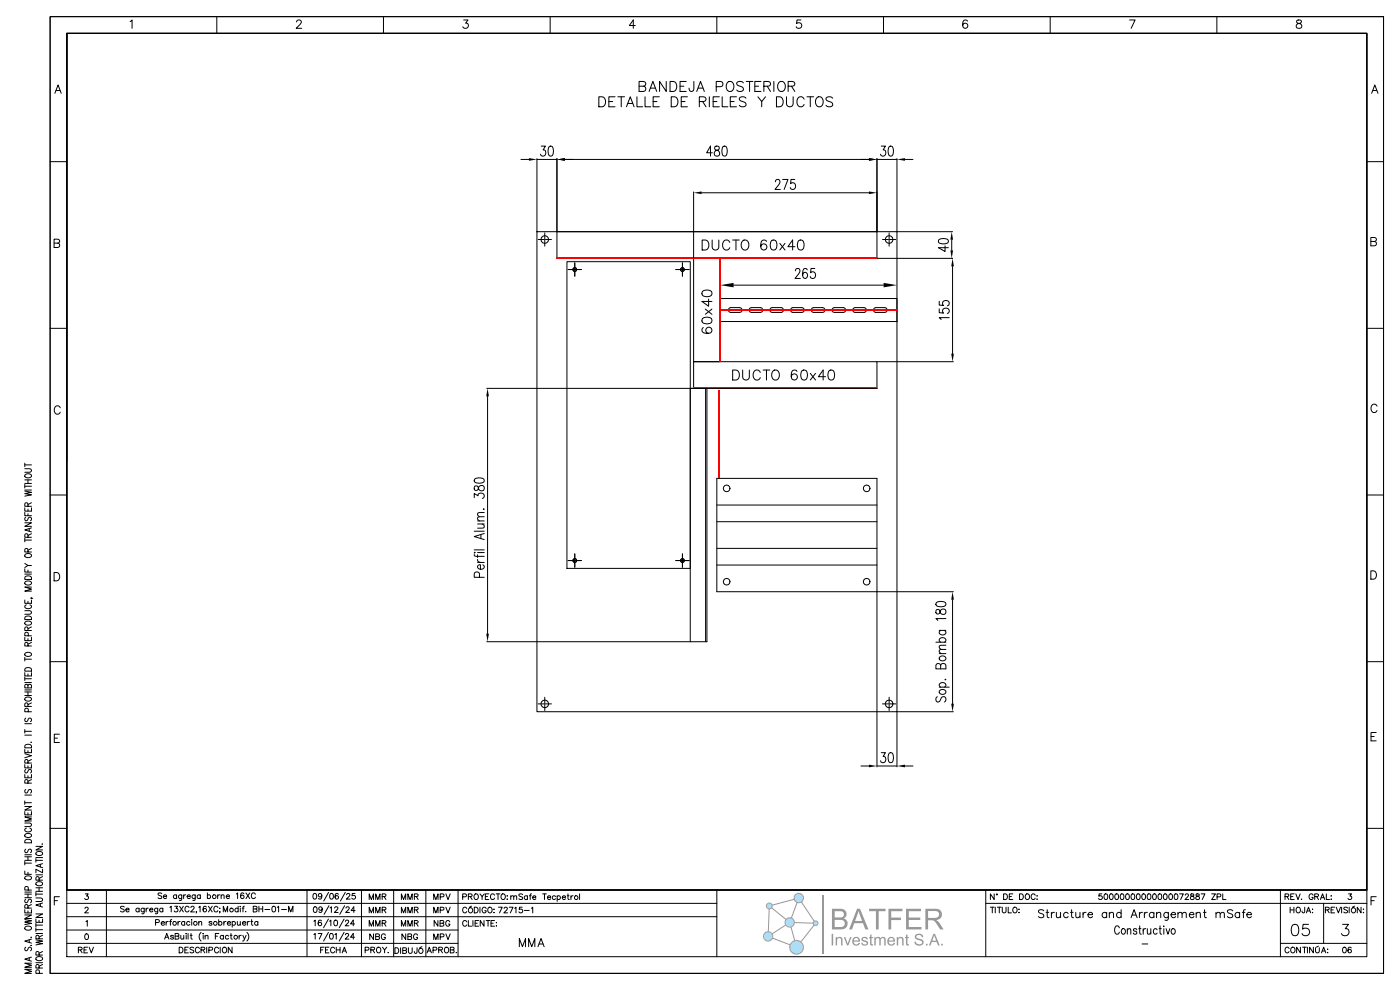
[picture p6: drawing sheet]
<svg xmlns="http://www.w3.org/2000/svg" width="420mm" height="297mm" viewBox="0 0 420 297" stroke-linecap="round" stroke-linejoin="round" font-family="sans-serif">
<!-- layer: 0 -->
<g fill="none" stroke="#000" stroke-width=".3">
<path d="M15 5h400v286.9h-400zM20 9.9h.1M20 10h390v256.9h-390zM20 10h390v276.9h-390zM20.1 9.9l-.1 128.5M20.1 9.9h389.9v257h-389.9zM39 6.5l.6-.5v2.5M65 5v5M88.9 6.6l.5-.6 .9 .2a.78 .78 0 0 1-.3 1.1l-1.2 1.2h1.7M115 5v5M139.1 6h1.3l-.7 .9a.83 .83 0 0 1 .6 1.4 .83 .83 0 0 1-1.5-.3M165 5v5"/>
<path d="M190.5 7.7h-1.7l1.1-1.7v2.5M215 5v5M240.2 6h-1.2l-.1 1.1a.88 .88 0 0 1 1.4-.1 .88 .88 0 0 1-.2 1.4 .88 .88 0 0 1-1.3-.4M265 5v5M290.2 6.3a.74 .74 0 0 0-1.1-.2 1.43 1.43 0 0 0 .5 2.4 .78 .78 0 0 0 .7-.8 .78 .78 0 0 0-.8-.8 .78 .78 0 0 0-.8 .8M315 5v5M338.8 6h1.7l-1.2 2.5M365 5v5M389 6.1a.51 .51 0 0 0 .3 .8 .9 .9 0 0 1 1 .4 .9 .9 0 0 1-.1 1.1l-.8 .1a.72 .72 0 0 1-.7-.8 .72 .72 0 0 1 .8-.6l.5-.2a.51 .51 0 0 0 .2-.8zM16.5 28l.9-2.5 1 2.5M16.8 27.2h1.2M411.4 28l.9-2.5 1 2.5"/>
<path d="M411.8 27.2h1.1M15 48.5h5M156.2 47.8h2.4M161 47.6v21.9M161 47.8h6M162.3 43.8h1.3l-.7 1.2a.88 .88 0 0 1 .7 1.3 .88 .88 0 0 1-1.5 0M164.7 44l.6-.2a1.76 1.76 0 0 1 .6 2.5l-.3 .4-.5 .1a1.76 1.76 0 0 1-.6-2.4zM167 47.6v21.9M169.4 47.8h91.2M208 57.6v19.9M210.4 57.8h50.2M213.7 45.8h-1.7l1.1-2v3"/>
<path d="M214.5 44a.67 .67 0 0 0 .2 1 .94 .94 0 0 1 1.1 .8 .94 .94 0 0 1-1 1 .98 .98 0 0 1-.5-1.2 .98 .98 0 0 1 1.1-.6 .61 .61 0 0 0 .3-.6 .61 .61 0 0 0-.4-.6zM216.9 44l.5-.2a1.76 1.76 0 0 1 .6 2.5l-.2 .4-.6 .1a1.76 1.76 0 0 1-.6-2.4zM232.6 54.5l.4-.7 .7 .2 .2 .4-.3 1-1.2 1.4h1.6M234.7 53.8h1.6l-1.1 3M238.4 53.8h-1.2l-.1 1.3a.92 .92 0 0 1 1.3 .1 .92 .92 0 0 1 0 1.2 .92 .92 0 0 1-1.3 .1l-.1-.3M263 47.8h6M263 47.6v21.9M264.3 43.8h1.3l-.7 1.2a.88 .88 0 0 1 .7 1.3 .88 .88 0 0 1-1.5 0M266.7 44l.6-.2a1.76 1.76 0 0 1 .6 2.5l-.3 .4-.5 .1a1.76 1.76 0 0 1-.6-2.4zM269 47.6v21.9h16.7M271.4 47.8h2.4M410 48.5h5"/>
<path d="M16.2 72.9h1.1a.66 .66 0 0 1 .6 .7 .66 .66 0 0 1-.6 .6h-1.1v-2.5h1.1l.5 .3v.7l-.5 .2M161.4 71.8h1.8M163.4 71.8h.1M163.4 69.8v1.8M163.4 72v1.8M163.6 71.8h1.8M170 78.5h37v92h-37zM172.4 78.8v1.8M204.7 78.8v1.8M210.6 72h1a1.6 1.6 0 0 1 1 1.5 1.6 1.6 0 0 1-1 1.5h-1zM213.6 72v2.1a1.01 1.01 0 0 0 1 .9 1.01 1.01 0 0 0 1-.9v-2.1M218.9 72.7a1.1 1.1 0 0 0-1.3-.7 1.1 1.1 0 0 0-.9 1.1 1.31 1.31 0 0 0 .3 1.5 1.31 1.31 0 0 0 1.5 .2l.4-.5"/>
<path d="M219.7 72h2M220.7 72v3M222.6 72.4a1.11 1.11 0 0 1 1.3-.4 1.11 1.11 0 0 1 .7 1.1 1.31 1.31 0 0 1-.3 1.5 1.31 1.31 0 0 1-1.4 .2 1.86 1.86 0 0 1-.3-2.4zM229.9 72.4a.88 .88 0 0 0-1.3-.3 1.79 1.79 0 0 0 .4 2.9 .93 .93 0 0 0 1-.9 .93 .93 0 0 0-.8-1 .93 .93 0 0 0-1 .9M231.5 72.1a.97 .97 0 0 1 1.4 .5 2.48 2.48 0 0 1-.3 2.2 .97 .97 0 0 1-1.4-.4 2.48 2.48 0 0 1 .3-2.3zM233.9 73l1.6 2M235.5 73l-1.6 2M238.5 74h-2.2l1.4-2v3M239.6 72.1a.97 .97 0 0 1 1.4 .5 2.48 2.48 0 0 1-.3 2.2 .97 .97 0 0 1-1.4-.4 2.48 2.48 0 0 1 .3-2.3zM263 77.5h22.7M264.7 71.8h1.8M266.7 69.8v1.8"/>
<path d="M266.7 72v1.8M266.7 71.8h.1M266.9 71.8h1.8M281.6 71.9a2.8 2.8 0 0 1 2.7 0l.2 .6a1.76 1.76 0 0 1-2.5 .5l-.5-.5zM283.5 73.7v1.7l-2-1.1h3M285.5 71.9v3.2M285.7 79.9v26.2M411.2 72.4h1a.66 .66 0 0 1 .6 .7 .66 .66 0 0 1-.6 .6h-1v-2.5h1l.5 .3 .1 .4-.6 .5M15 98.5h5M170.4 80.8h1.8M172.4 81v1.8M172.4 80.8h.1"/>
<path d="M172.6 80.8h1.8M202.7 80.8h1.8M204.7 80.8h.1M204.7 81v1.8M204.9 80.8h1.8M210.7 95.6a2.32 2.32 0 0 1 2.7 0 .97 .97 0 0 1-.4 1.4 2.48 2.48 0 0 1-2.3-.3zM210.7 87.4a2.32 2.32 0 0 1 2.7 0 .97 .97 0 0 1-.4 1.4 2.48 2.48 0 0 1-2.3-.2zM211 98.3a.88 .88 0 0 0-.3 1.3 1.79 1.79 0 0 0 2.8-.5 .93 .93 0 0 0-.8-1 .93 .93 0 0 0-1 .9 .93 .93 0 0 0 .8 1M211.5 92.7l2 1.6M212.5 89.7v2.1l-2-1.4h3M213.5 92.7l-2 1.6M220 85.5h45"/>
<path d="M238.6 81.2l.4-.7 .7 .2 .2 .4-.3 1-1.2 1.4h1.6M242.1 81a.63 .63 0 0 0-1-.3 2.04 2.04 0 0 0 .3 2.8 .88 .88 0 0 0 .8-1 .88 .88 0 0 0-1.1-.7l-.4 .7M244.4 80.5h-1.2l-.1 1.3a.92 .92 0 0 1 1.3 .1 .92 .92 0 0 1 0 1.2 .92 .92 0 0 1-1.3 .1l-.1-.2M281.7 92.6v1.2l1.3 .1a.92 .92 0 0 1 .1-1.2 .92 .92 0 0 1 1.2 0 .92 .92 0 0 1 .1 1.2l-.3 .1M281.7 90.4v1.1l1.3 .1a.92 .92 0 0 1 .1-1.2 .92 .92 0 0 1 1.2 0 .92 .92 0 0 1 .1 1.2l-.3 .1M284.7 95.3h-3l.6 .5M410 98.5h5M146 116.5h117M146.2 118.9v71.2M211.6 116.5v76M219.7 111h1a1.6 1.6 0 0 1 1.1 1.5 1.6 1.6 0 0 1-1.1 1.5h-1zM222.7 111v2.1a1.01 1.01 0 0 0 1 .9 1.01 1.01 0 0 0 1-.9v-2.1"/>
<path d="M228 111.7a1.1 1.1 0 0 0-1.2-.7 1.1 1.1 0 0 0-.9 1.1 1.31 1.31 0 0 0 .3 1.5 1.31 1.31 0 0 0 1.4 .2l.4-.5M228.9 111h2M229.9 111v3M231.7 111.4a1.11 1.11 0 0 1 1.3-.4 1.11 1.11 0 0 1 .7 1.1 1.31 1.31 0 0 1-.2 1.5 1.31 1.31 0 0 1-1.5 .2 1.86 1.86 0 0 1-.3-2.4zM239 111.4a.88 .88 0 0 0-1.3-.3 1.79 1.79 0 0 0 .5 2.9 .93 .93 0 0 0 1-.9 .93 .93 0 0 0-.9-1 .93 .93 0 0 0-1 .9M240.6 111.1a.97 .97 0 0 1 1.4 .5 2.48 2.48 0 0 1-.3 2.2 .97 .97 0 0 1-1.4-.4 2.48 2.48 0 0 1 .3-2.3zM243 112l1.6 2M244.6 112l-1.6 2M247.6 113h-2.1l1.4-2v3M248.7 111.1a.97 .97 0 0 1 1.5 .5 2.48 2.48 0 0 1-.3 2.2 .97 .97 0 0 1-1.4-.4 2.48 2.48 0 0 1 .2-2.3zM263 108.5h23M18.1 122.3a.92 .92 0 0 0-1.1-.6 .92 .92 0 0 0-.7 1v.6a.92 .92 0 0 0 .7 .9 .92 .92 0 0 0 1.1-.6"/>
<path d="M413 121.8a.92 .92 0 0 0-1-.6 .92 .92 0 0 0-.8 1v.6a.92 .92 0 0 0 .8 .9 .92 .92 0 0 0 1-.6M15 148.5h5M142.2 149.3v-1.3l1.2 .7a.88 .88 0 0 1 1.3-.7 .88 .88 0 0 1 0 1.5M142.2 159.3h3M142.4 145.8a.8 .8 0 0 0 .3 1.3l.7-.3a.94 .94 0 0 1 .8-1.2 .94 .94 0 0 1 1 1 .98 .98 0 0 1-1.1 .6 .98 .98 0 0 1-.7-1.1 .67 .67 0 0 0-1-.3zM142.4 143.7a2.8 2.8 0 0 1 2.7 0l.1 .5a1.76 1.76 0 0 1-2.4 .6l-.6-.6zM143.2 157.2h2M143.2 156.2h2M144.7 157.2l.5 .5-.1 .6-1.9 .1M145.1 152.6l.1 .1h-.2M145.2 155l-1.8 .1-.2 .6 .6 .5M145.2 153.7l-1.8 .1-.2 .6 .6 .6"/>
<path d="M215 151.5h48M215 156.5h48M410 148.5h5M16.2 171.7h.9a1.33 1.33 0 0 1 .8 1.3 1.33 1.33 0 0 1-.8 1.2h-.9zM142.2 166.3l.2 .5 .4 .1h2.4M142.2 165.7h.3zM142.2 164.9h3M143.2 167.8a.81 .81 0 0 0 .9 .9M143.2 168.7h2M143.2 166.4v.8M143.2 165.7h2M143.8 173.2v-1.1a.81 .81 0 0 0-.8-.6 .81 .81 0 0 0-.8 .6v1.1h3"/>
<path d="M144.2 160.4v1.1M144.8 169.4a.66 .66 0 0 1 .5 .6 .66 .66 0 0 1-.5 .6 .91 .91 0 0 1-1.1 .1 .91 .91 0 0 1-.3-1.1l.7-.2v1.4M145.2 160l-3 .9 3 .9M170.4 168.1h1.8M172.4 166.1v1.8M172.4 168.3v1.8M172.4 168.1h.1M172.6 168.1h1.8M202.7 168.1h1.8M204.7 168.1h.1M204.7 166.1v1.8M204.7 168.3v1.8"/>
<path d="M204.9 168.1h1.8M215 164.5h48M215 169.5h48M285.7 179.9v31.2M286 177.5h-71v-34h48v86.5M411.2 171.2h.8a1.33 1.33 0 0 1 .9 1.3 1.33 1.33 0 0 1-.9 1.2h-.8zM15 198.5h5M146 192.5h66v-76h-5v76M280.7 192.6h3M280.8 182.9a.8 .8 0 0 0 .3 1.3l.7-.4a.94 .94 0 0 1 .9-1.1 .94 .94 0 0 1 1 1 .98 .98 0 0 1-1.2 .5 .98 .98 0 0 1-.7-1.1 .67 .67 0 0 0-1-.2zM280.8 180.7a2.8 2.8 0 0 1 2.8 0l.1 .6a1.76 1.76 0 0 1-2.4 .6l-.6-.6zM281.7 196h2"/>
<path d="M281.7 189.1h2M281.8 197.1a.95 .95 0 0 1 1.3-.4 .95 .95 0 0 1 .5 1.2 .95 .95 0 0 1-1.3 .3 .95 .95 0 0 1-.5-1.1zM282.1 199.6l-.5-.6-.6 .1-.3 .5v1h3v-1a.81 .81 0 0 0-.8-.6 .81 .81 0 0 0-.8 .6v1M282.1 192.6a.66 .66 0 0 1-.4-.6 .66 .66 0 0 1 .4-.6 .91 .91 0 0 1 1.1-.1 .91 .91 0 0 1 .4 1.1l-.3 .2M282.1 189.1a.66 .66 0 0 0-.4 .6 .66 .66 0 0 0 .4 .6 .91 .91 0 0 0 1.1 .1 .91 .91 0 0 0 .4-1.1l-.3-.2M283.7 194.8l-1.9 .1-.1 .6 .6 .5M283.7 193.5l-1.9 .1-.1 .6 .6 .6M283.7 185.5h-3l.6 .6M410 198.5h5M161.4 211.1h1.8M163.4 211.1h.1M163.4 209.1v1.8"/>
<path d="M163.4 211.3v1.8M163.6 211.1h1.8M264.7 211.1h1.8M266.7 209.1v1.8M266.7 211.3v1.8M266.7 211.1h.1M266.9 211.1h1.8M281.1 209a.8 .8 0 0 0-.4 1 .8 .8 0 0 0 1 .4l.7-1.2a.76 .76 0 0 1 1.3 .3l-.1 .8-.3 .3M281.7 206.1h3M281.8 207.1a.95 .95 0 0 1 1.3-.3 .95 .95 0 0 1 .5 1.1 .95 .95 0 0 1-1.3 .4 .95 .95 0 0 1-.5-1.2zM282.1 206.1a.66 .66 0 0 1-.4-.6 .66 .66 0 0 1 .4-.7 .91 .91 0 0 1 1.1 0 .91 .91 0 0 1 .4 1.1l-.3 .2M283.6 203.7l.1 .1h-.3"/>
<path d="M286 213.5h-17v16.5M412.8 219.7h-1.6v2.5h1.6M16.3 221.4h.9M17.8 220.2h-1.5v2.5h1.5M258.2 229.7h2.4M263 229.7h6M264.3 225.7h1.3l-.7 1.2a.88 .88 0 0 1 .7 1.3 .88 .88 0 0 1-1.5 0M266.7 225.9l.6-.2a1.76 1.76 0 0 1 .6 2.5l-.3 .4-.5 .1a1.76 1.76 0 0 1-.6-2.4zM271.4 229.7h2.4M411.2 220.9h1M15 248.5h5M410 248.5h5"/>
<path d="M16.3 270.1h.9M17.8 268.9h-1.5v2.5M20 278.9h117.4M20 274.9h195M20 270.9h195M20 266.9h390M31.9 266.9v20M92.1 266.9v20M108.4 266.9v20M118.1 266.9v20M127.7 266.9v20M137.4 266.9v20"/>
<path d="M215 266.9v20M295.7 270.9h114.3M295.7 266.9v20M384 266.9v20M397 270.9v12M411.2 270.1h1M412.8 268.9h-1.6v2.5M20 282.9h117.4M384 282.9h26"/>
<circle cx="217.9" cy="146.5" r="1"/>
<circle cx="259.9" cy="146.5" r="1"/>
<circle cx="217.9" cy="174.5" r="1"/>
<circle cx="259.9" cy="174.5" r="1"/>
</g>
<g fill="#000">
<path d="M158.6 47.4l2.4 .4-2.4 .4zM167 47.8l2.4-.4v.8zM208 57.8l2.4-.4v.8zM260.6 47.4l2.4 .4-2.4 .4zM260.6 57.4l2.4 .4-2.4 .4zM269 47.8l2.4-.4v.8zM285.1 75.1h.8l-.4 2.4zM285.5 69.5l.4 2.4h-.8zM285.7 77.5l.4 2.4h-.8zM216 85.5l4-.6v1.3zM265 84.9l4 .6-4 .7zM146.2 116.5l.4 2.4h-.8z"/>
<path d="M285.3 106.1h.8l-.4 2.4zM285.7 177.5l.4 2.4h-.8zM145.8 190.1h.8l-.4 2.4zM285.3 211.1h.8l-.4 2.4zM260.6 229.3l2.4 .4-2.4 .4zM269 229.7l2.4-.4v.8z"/>
</g>
<!-- layer: _IGV_Riel DIN -->
<path d="M216 89.5h53v6.9h-53zM218.7 92.4l3.2-.1 .6 .5v.4l-.6 .5h-2.7l-.7-.5zM225 92.4l3.1-.1 .7 .5v.4l-.7 .5h-2.7l-.7-.5zM231.2 92.4l3.1-.1 .7 .5v.4l-.7 .5h-2.7l-.7-.5zM237.4 92.4l3.1-.1 .7 .5v.4l-.7 .5h-2.7l-.7-.5zM243.6 92.4l3.1-.1 .7 .5v.4l-.7 .5h-2.7l-.7-.5zM249.8 92.4l3.1-.1 .7 .5v.4l-.7 .5h-2.6l-.7-.5zM256 92.4l3.2-.1 .7 .5v.4l-.7 .5h-2.7l-.7-.5zM262.3 92.4l3.1-.1 .7 .5v.4l-.7 .5h-2.7l-.7-.5z" fill="none" stroke="#000" stroke-width=".3"/>
<!-- layer: _TEXTO -->
<g fill="none" stroke="#000" stroke-width=".3">
<path d="M179.6 29h1a1.6 1.6 0 0 1 1.1 1.5 1.6 1.6 0 0 1-1.1 1.5h-1zM182.6 30.5h1.2M184.5 29h-1.9v3h1.9M185.3 29h2M186.3 29v3M187.9 32l1.1-3 1.2 3M188.3 31h1.5M191 29v3h1.8M191.7 25.9h1.3a.79 .79 0 0 1 .7 .7 .79 .79 0 0 1-.7 .8h-1.3v-3h1.3l.5 .3 .2 .6-.3 .4-.4 .2M193.5 29v3h1.7M194.7 27.4l1.1-3 1.2 3M195.1 26.4h1.4"/>
<path d="M195.9 30.5h1.1M197.8 29h-1.9v3h1.9M199.8 24.4v3l-2-3v3M201 24.4h1a1.6 1.6 0 0 1 1 1.5 1.6 1.6 0 0 1-1 1.5h-1zM201.3 29h1a1.6 1.6 0 0 1 1.1 1.5 1.6 1.6 0 0 1-1.1 1.5h-1zM204 25.9h1.1M204.3 30.5h1.2M205.8 24.4h-1.8v3h1.8M206.2 29h-1.9v3h1.9M208.1 24.4v2.3l-.3 .6-.5 .1a.81 .81 0 0 1-.6-1M209 27.4l1.1-3 1.2 3M209.4 26.4h1.4"/>
<path d="M209.8 30.5l1.7-.2 .3-.4-.2-.6-.6-.3h-1.2v3M210.8 30.5l1 1.5M212.8 29v3M213.9 30.5h1.1M214.8 26h1.3a.79 .79 0 0 0 .8-.8 .79 .79 0 0 0-.8-.8h-1.3v3M215.7 29h-1.8v3h1.8M216.6 29v3h1.7M218.1 24.9a1.11 1.11 0 0 1 1.3-.4 1.11 1.11 0 0 1 .7 1.1 1.31 1.31 0 0 1-.3 1.4 1.31 1.31 0 0 1-1.4 .3 1.86 1.86 0 0 1-.3-2.4zM219 30.5h1.2M220.9 29h-1.9v3h1.9M223 24.9a1.13 1.13 0 0 0-1.1-.5 1.13 1.13 0 0 0-.9 .7l.2 .5 1.2 .4a.73 .73 0 0 1 .5 .6 .73 .73 0 0 1-.2 .7 1.38 1.38 0 0 1-1.7-.3M223.7 29.5a1.13 1.13 0 0 0-1-.5 1.13 1.13 0 0 0-1 .7l.3 .5 1.2 .4a.73 .73 0 0 1 .5 .6 .73 .73 0 0 1-.2 .7 1.38 1.38 0 0 1-1.8-.3"/>
<path d="M223.8 24.4h2M224.8 24.4v3M226.4 25.9h1.1M227.3 29l1.2 1.5 1.1-1.5M228.2 24.4h-1.8v3h1.8M228.5 30.5v1.5M229.1 25.9l1.7-.2 .3-.4-.1-.6-.6-.3h-1.3v3M230.1 25.9l1 1.5M232.1 24.4v3M232.9 29h1a1.6 1.6 0 0 1 1 1.5 1.6 1.6 0 0 1-1 1.5h-1zM233.5 24.9a1.11 1.11 0 0 1 1.3-.4 1.11 1.11 0 0 1 .7 1.1 1.31 1.31 0 0 1-.3 1.4 1.31 1.31 0 0 1-1.4 .3 1.86 1.86 0 0 1-.3-2.4zM235.9 29v2.2a1.01 1.01 0 0 0 1 .8 1.01 1.01 0 0 0 1-.8v-2.2"/>
<path d="M236.4 25.9l1.7-.2 .3-.4-.2-.6-.5-.3h-1.3v3M237.4 25.9l1 1.5M241.2 29.7a1.1 1.1 0 0 0-1.3-.7 1.1 1.1 0 0 0-.9 1.2 1.31 1.31 0 0 0 .3 1.4 1.31 1.31 0 0 0 1.4 .3l.5-.6M242 29h2M243 29v3M245.2 29.2a1.44 1.44 0 0 1 1.7 .6 1.44 1.44 0 0 1-.3 1.8 1.11 1.11 0 0 1-1.3 .4 1.11 1.11 0 0 1-.7-1.1 1.82 1.82 0 0 1 .6-1.7zM249.7 29.5a1.13 1.13 0 0 0-1-.5 1.13 1.13 0 0 0-1 .7l.3 .5 1.2 .4a.73 .73 0 0 1 .5 .6 .73 .73 0 0 1-.2 .7 1.38 1.38 0 0 1-1.8-.3"/>
</g>
<!-- layer: _IGV_Envolvente -->
<g fill="none" stroke="#000" stroke-width=".3">
<path d="M161 69.5h108v144h-108z"/>
<circle cx="163.4" cy="71.8" r="1.15"/>
<circle cx="266.7" cy="71.8" r="1.15"/>
<circle cx="172.4" cy="80.8" r=".57"/>
<circle cx="204.7" cy="80.8" r=".57"/>
<circle cx="172.4" cy="168.1" r=".57"/>
<circle cx="204.7" cy="168.1" r=".57"/>
<circle cx="163.4" cy="211.1" r="1.15"/>
<circle cx="266.7" cy="211.1" r="1.15"/>
</g>
<!-- layer: _IGV_Ductos -->
<path d="M167 69.5h96v8h-96zM208 77.5h8v31h-8zM208 108.5h55v8h-55z" fill="none" stroke="#000" stroke-width=".3"/>
<!-- layer: 0 -->
<path d="M167 77.5h96M216 77.5v31M216 93h53M208 116.5h55M215.5 116.9v26.6" fill="none" stroke="#f00" stroke-width=".4"/>
<!-- layer: 05 -->
<path d="M20 10h390v256.9h-390z" fill="none" stroke="#000" stroke-width=".3"/>
<!-- layer: Texto Rotulo -->
<g fill="none" stroke="#000" stroke-width=".3">
<path d="M7.4 138.9v1.1M7.4 139.4h2M7.4 156.8h2l-2 1.1h2M7.4 153.7v1h2M7.4 152.3v1h2v-1M7.4 147.3l2 .4-2 .3 2 .4-2 .4M7.4 140.6h1.5l.5 .4-.3 .6h-1.7M7.4 145.3v1.1M7.4 147h2M7.4 145.8h2M7.4 145h2M7.4 143.9h2"/>
<path d="M7.5 142.4a1.13 1.13 0 0 1 1.9 .5 1.11 1.11 0 0 1-1.1 .5 1.11 1.11 0 0 1-.9-.8zM7.7 155.1l-.3 .4 .3 .7 .5-.2 .7-.9h.2l.3 .4-.3 .7M8.4 151.9l-.1-1-.3-.1-.5 .1-.1 1h2M8.4 143.9v1.1M8.4 152.7v.6M8.4 154.1v.6M8.8 158.6v.7M9.4 158.3l-2 .6 2 .6M9.4 150.8l-1 .5M7.4 180v1h2v-1M7.4 170.6v1h2M7.4 169l1 .6-1 .6"/>
<path d="M7.4 161.5v1M7.4 172.2h2M7.4 162h2M7.5 174.6a1.13 1.13 0 0 1 1.9 .4 1.11 1.11 0 0 1-1.1 .5 1.11 1.11 0 0 1-.9-.8zM7.5 173a1.1 1.1 0 0 1 1.2-.2 1.1 1.1 0 0 1 .7 1h-2zM7.5 166.3a1.13 1.13 0 0 1 1.9 .5 1.11 1.11 0 0 1-1.1 .5 1.11 1.11 0 0 1-.9-.8zM8.4 165.6l-.1-.9-.3-.2-.5 .2-.1 .9h2M8.4 161.1l-.1-.9-.3-.1-.5 .1-.1 .9h2M8.4 171v.6M8.4 169.6h1M9.3 179.4l.5 .1M9.4 176.1h-2l2 .6-2 .6h2"/>
<path d="M9.4 164.5l-1 .5M9.4 160.1l-1 .5M7.4 191.2v1h2v-1M7.4 183.2h1.5l.5 .4-.3 .6h-1.7M7.4 197.2v1M7.4 197.7h2M7.5 196a1.13 1.13 0 0 1 1.9 .4 1.11 1.11 0 0 1-1.1 .5 1.11 1.11 0 0 1-.9-.8zM7.5 186.6a1.13 1.13 0 0 1 1.9 .4 1.11 1.11 0 0 1-1.1 .5 1.11 1.11 0 0 1-.9-.8zM7.5 185.1a1.1 1.1 0 0 1 1.2-.3 1.1 1.1 0 0 1 .7 1h-2zM7.9 181.4a.59 .59 0 0 0-.5 .7 .59 .59 0 0 0 .8 .5h.5a.59 .59 0 0 0 .7-.5 .59 .59 0 0 0-.4-.7M8.4 193.8l-.1-1-.3-.1-.5 .1-.1 1h2M8.4 189.1l-.1-.9-.3-.2-.5 .2-.1 .9h2"/>
<path d="M8.4 180.3v.7M8.4 191.5v.7M8.5 190.7l-.1-.9-.3-.2-.6 .2-.1 .9h2M9.4 192.7l-1 .5M9.4 188l-1 .6M7.4 201.8v.9h2v-.9M7.4 203v1.1M7.4 218.8v1.1M7.4 219.3h2M7.4 217.1h2M7.4 208.6h2M7.4 207.5h2"/>
<path d="M7.4 206.9h2M7.4 204.7h2M7.4 203.6h2M7.5 209.4a1.13 1.13 0 0 1 1.9 .4 1.11 1.11 0 0 1-1.1 .5 1.11 1.11 0 0 1-.9-.8zM7.5 200.5a1.1 1.1 0 0 1 1.2-.2 1.1 1.1 0 0 1 .7 1h-2zM7.7 215.4l-.3 .4 .3 .7 .5-.2 .7-.9h.2l.3 .4-.3 .7M8.4 211.9l-.1-.9-.3-.2-.5 .2-.1 .9h2M8.4 205.6l-.2-.3h-.6l-.2 1h2v-.7l-.3-.3-.6 .1-.1 .9M8.4 202.1v.6M8.4 207.5v1.1M8.5 213.5l-.1-.9-.3-.2-.6 .2-.1 .9h2M9.4 210.8l-1 .5"/>
<path d="M7.4 232.3v1h2v-1M7.4 229.3v1h2v-1M7.4 226.1l2 .6-2 .6M7.4 224.8v.9h2v-.9M7.4 238.5h2M7.4 220.5h2M7.5 223.5a1.1 1.1 0 0 1 1.2-.2 1.1 1.1 0 0 1 .7 1h-2zM7.7 236.8l-.3 .4 .3 .7 .5-.2 .7-.9h.2l.3 .4-.3 .7M7.7 230.8l-.3 .4 .3 .6 .5-.1 .7-.9h.2l.3 .4-.3 .6M8.4 234.9l-.1-.9-.3-.2-.5 .2-.1 .9h2M8.4 228.9l-.1-.9-.3-.2-.5 .2-.1 .9h2M8.4 225.1v.6"/>
<path d="M8.4 229.7v.6M8.4 232.7v.6M9.3 222.5l-.1 .1M9.4 233.8l-1 .6M9.4 227.8l-1 .5M7.4 246.8h1.5l.5 .5-.3 .5-1.7 .1M7.4 243.4v1h2v-1M7.4 241.9h2l-2 1.1h2M7.4 258.9h2M7.4 240.2v1.1M7.4 258.4v1M7.4 258h2"/>
<path d="M7.4 257h2M7.4 256.4h2M7.4 240.8h2M7.5 252a1.1 1.1 0 0 1 1.2-.2 1.1 1.1 0 0 1 .7 1h-2zM7.5 250.3a1.13 1.13 0 0 1 1.9 .4 1.11 1.11 0 0 1-1.1 .5 1.11 1.11 0 0 1-.9-.8zM7.7 254.7l-.3 .4 .3 .7 .5-.2 .7-.9h.2l.3 .4-.3 .7M7.9 248.4a.59 .59 0 0 0-.5 .7 .59 .59 0 0 0 .8 .4h.5a.59 .59 0 0 0 .7-.4 .59 .59 0 0 0-.4-.7M8.4 243.8v.6M8.4 257v1M9.4 245h-2l2 .6-2 .6h2M10.8 253.9h2l-2 1h2M10.8 258h2"/>
<path d="M10.8 257.5v1.1M10.8 257.2h2M10.9 255.7a1.13 1.13 0 0 1 1.9 .4 1.11 1.11 0 0 1-1.1 .5 1.11 1.11 0 0 1-.9-.8zM12.1 259.3v.7M12.7 253.1l-.1 .1M12.8 259l-2 .6 2 .7M7.4 275.8l2 .4-2 .4 2 .3-2 .4M7.4 274.4h2l-2 1.1h2M7.4 272.8v1h2v-1M7.4 261.2v1h2M7.4 269.2h2M7.4 268.2h2"/>
<path d="M7.4 267.6h2M7.5 278.1a1.13 1.13 0 0 1 1.9 .4 1.11 1.11 0 0 1-1.1 .5 1.11 1.11 0 0 1-.9-.8zM7.5 263a1.13 1.13 0 0 1 1.9 .5 1.11 1.11 0 0 1-1.1 .4 1.11 1.11 0 0 1-.9-.7zM7.7 269.7l-.3 .4 .3 .7 .5-.2 .7-.9h.2l.3 .4-.3 .7M8.4 272.4l-.1-.9-.3-.2-.5 .2-.1 .9h2M8.4 261.6v.6M8.4 268.2v1M8.4 273.2v.6M8.5 267l-.1-1-.3-.1-.6 .1-.1 1h2M9.4 271.3l-1 .5M10.8 275.6v1h2v-1M10.8 274.1h2l-2 1.1h2"/>
<path d="M10.8 269.3h1.4l.6 .5-.3 .5-1.7 .1M10.8 268.2h2M10.8 280h2M10.8 278.8h2M10.8 267.6v1.1M10.8 276.9v1.1M10.8 278.3v1.1M10.8 277.5h2M10.8 267.3h2M10.8 266.3h2M10.8 262.4h2M10.9 264.8a1.13 1.13 0 0 1 1.9 .4 1.11 1.11 0 0 1-1.1 .5 1.11 1.11 0 0 1-.9-.8z"/>
<path d="M11.7 264l-.1-.9-.3-.2-.4 .2-.1 .9h2M11.7 266.3v1M11.7 276v.6M12.1 271.1v.7M12.8 270.8l-2 .7 2 .6M12.8 260.7v1.1l-2-1.1v1.1M12.8 262.9l-1.1 .6M138.8 269l.9-.1 .1-.6-1-.2v1.7M140 272.5a.62 .62 0 0 0-.7-.4 .62 .62 0 0 0-.5 .6v.5a.62 .62 0 0 0 .5 .6 .62 .62 0 0 0 .7-.4M140 276.5a.62 .62 0 0 0-.7-.4 .62 .62 0 0 0-.5 .6v.5a.62 .62 0 0 0 .5 .6 .62 .62 0 0 0 .7-.4M140.5 268.9l.9-.1 .1-.5-1-.2v1.7M140.5 276.1v1.7h.9"/>
<path d="M141 268.9l.6 .9M141.4 271.8l-.6 .3M141.8 276.1v1.7M142.3 272.1h.5a.91 .91 0 0 1 .6 .8 .91 .91 0 0 1-.6 .9h-.5zM142.3 268.3l.2-.1a.8 .8 0 0 1 1 .7 .8 .8 0 0 1-1 .8l-.3-.5zM142.5 276.9h.6M143.5 276.1h-1v1.7h1M144 268.1l.6 .8 .6-.8M144 272.1v1.7M144.6 268.9v.9M145.2 276.1v1.7l-1.2-1.7v1.7M145.6 268.9h.6"/>
<path d="M145.8 272.5a.62 .62 0 0 0-.7-.4 .62 .62 0 0 0-.5 .6v.5a.61 .61 0 0 0 .6 .6 .61 .61 0 0 0 .6-.6h-.4M145.8 276.1h1.1M146.4 276.1v1.7M146.5 272.3l.1-.1a.8 .8 0 0 1 1 .7 .8 .8 0 0 1-1 .8l-.3-.5zM146.6 268.1h-1v1.7h1M147.3 276.9h.6M148.1 273.7h.1zM148.2 272.7v.1zM148.3 268.5a.62 .62 0 0 0-.7-.4 .62 .62 0 0 0-.5 .6v.5a.62 .62 0 0 0 .5 .6 .62 .62 0 0 0 .7-.4M148.3 276.1h-1v1.7h1M148.8 276.7h.2zM148.8 277.7h.2z"/>
<path d="M148.8 268.1h1.1M149.4 268.1v1.7M150.6 268.2a.8 .8 0 0 1 1 .7 .8 .8 0 0 1-1 .8l-.3-.5zM152 268.7h.2zM152 269.7h.2zM297.1 272.1h1.1M297.6 272.1v1.7M298.2 268.1v1.7l-1.1-1.7v1.7M298.5 272.1v1.7M299.2 272.1h1.1M299.7 272.1v1.7M300.6 272.1v1.2l.5 .5 .6-.2v-1.5"/>
<path d="M301 268.1h.6a.91 .91 0 0 1 .6 .8 .91 .91 0 0 1-.6 .9h-.6zM302.4 272.1v1.7h1M302.7 268.9h.7M303.8 268.1h-1.1v1.7h1.1M303.9 272.3l.2-.1a.8 .8 0 0 1 1 .7 .8 .8 0 0 1-1 .8l-.3-.5zM305.5 273.7h.2zM305.6 272.7v.1zM305.8 268.1h.6a.91 .91 0 0 1 .5 .8 .91 .91 0 0 1-.5 .9h-.6zM307.7 268.3l.1-.1a.8 .8 0 0 1 1 .7 .8 .8 0 0 1-1 .8l-.3-.5zM310.5 268.5a.62 .62 0 0 0-.7-.4 .62 .62 0 0 0-.5 .6v.5a.62 .62 0 0 0 .5 .6 .62 .62 0 0 0 .7-.4M311 268.7h.1zM311 269.7h.1z"/>
<path d="M385.4 268.9l1-.1 .1-.5-1.1-.2v1.7M386 268.9l.6 .9M387 272.1v1.7M387 272.9h1.1M387.1 268.9h.7M388.1 272.1v1.7M388.2 268.1h-1.1v1.7h1.1M388.7 268.1l.6 1.7 .7-1.7M388.9 272.3l.2-.1a.8 .8 0 0 1 1 .7 .8 .8 0 0 1-1 .8l-.4-.5zM390.4 269.6v.1M391.3 272.1l-.1 1.5-.5 .1-.2-.5M391.8 273.8l.7-1.7 .6 1.7"/>
<path d="M392.1 273.2h.8M393.6 273.7h.2zM393.7 272.7v.1zM393.8 268.5a.62 .62 0 0 0-.7-.4 .62 .62 0 0 0-.5 .6v.5a.61 .61 0 0 0 .6 .6 .61 .61 0 0 0 .6-.6h-.4M394.3 268.9l1-.1 .1-.5-1.1-.2v1.7M394.9 268.9l.6 .9M396 269.8l.7-1.7 .6 1.7M396.3 269.2h.8M397.5 272.9l1-.1 .1-.5-1.1-.2v1.7M397.8 268.1v1.7h1M398.1 272.9l.6 .9M399.2 268.7h.1z"/>
<path d="M399.2 272.9h.7M399.3 269.6v.2zM400.3 272.1h-1.1v1.7h1.1M400.8 272.1l.6 1.7 .7-1.7M402.4 272.1v1.7M404.2 272.3l-.4-.2-.8 .2 .2 .4 1 .6v.3l-.4 .2-.8-.2M404.7 272.1v1.7M406.3 271.8l-.7 .3M408.2 272.1v1.7l-1.1-1.7v1.7M408.9 272.7h.1zM408.9 273.7h.1zM7.7 284.1l-.3 .4 .3 .7 .5-.2 .7-.9h.2l.3 .4-.3 .7"/>
<path d="M8.8 281.9v.8M8.8 287.3v.8M9.3 283.5l-.1 .1M9.3 281.1h-.1M9.4 290.7h-2l2 .6-2 .6h2M9.4 288.9h-2l2 .6-2 .6h2M9.4 287.1l-2 .6 2 .6M9.4 281.7l-2 .6 2 .6M10.8 281.9l2 .4-2 .4 2 .3-2 .4M10.8 288.7h2M10.9 287.2a1.13 1.13 0 0 1 1.9 .5 1.11 1.11 0 0 1-1.1 .5 1.11 1.11 0 0 1-.9-.8zM11.7 290.3l-.1-.9-.3-.1-.4 .1-.1 .9h2"/>
<path d="M11.7 286.5l-.1-1-.3-.1-.4 .1-.1 1h2M11.7 281.6l-.1-.9-.3-.2-.4 .2-.1 .9h2M11.8 291.9l-.1-.9-.3-.1-.5 .1-.1 .9h2M12.8 289.3l-1.1 .5M12.8 285.4l-1.1 .5M12.8 280.5l-1.1 .6M23.5 284.9l1-.1 .1-.5-1.1-.2v1.7M24.1 284.9l.5 .9M25.2 284.9h.7M26.3 284.1h-1.1v1.7h1.1M26.7 284.1l.7 1.7 .6-1.7M53.7 284.1h.6a.91 .91 0 0 1 .6 .8 .91 .91 0 0 1-.6 .9h-.6z"/>
<path d="M55.4 284.9h.7M56.5 284.1h-1.1v1.7h1.1M58.1 284.3l-.4-.2-.7 .2 .1 .4 1 .6v.3l-.4 .2-.7-.2M59.8 284.5a.62 .62 0 0 0-.7-.4 .62 .62 0 0 0-.5 .6v.4a.62 .62 0 0 0 .5 .7 .62 .62 0 0 0 .7-.4M60.3 284.9l1-.1v-.5l-1-.2v1.7M60.9 284.9l.5 .9M62 284.1v1.7M62.6 285l1-.1 .1-.6-1.1-.2v1.7M65.6 284.5a.62 .62 0 0 0-.8-.4 .62 .62 0 0 0-.5 .6v.4a.62 .62 0 0 0 .5 .7 .62 .62 0 0 0 .8-.4M66 284.1v1.7M67 284.2a.8 .8 0 0 1 1 .7 .8 .8 0 0 1-1 .8l-.3-.6zM69.6 284.1v1.7l-1.1-1.7v1.7"/>
<path d="M96.2 284.9h.6M97.2 284.1h-1v1.7M97.6 284.9h.7M98.7 284.1h-1.1v1.7h1.1M100.4 284.5a.62 .62 0 0 0-.7-.4 .62 .62 0 0 0-.5 .6v.4a.62 .62 0 0 0 .5 .7 .62 .62 0 0 0 .7-.4M100.9 284.9h1.1M100.9 284.1v1.7M102 284.1v1.7M102.6 285.8l.7-1.7 .6 1.7M102.9 285.2h.8M109.5 285l1-.1 .1-.6-1.1-.2v1.7M111.2 284.9l1-.1 .1-.5-1.1-.2v1.7"/>
<path d="M111.8 284.9l.6 .9M113.2 284.2a.8 .8 0 0 1 1 .7 .8 .8 0 0 1-1 .8l-.3-.6zM114.7 284.1l.6 .8 .7-.8M115.3 284.9v.9M116.4 285.6l.1 .1M118.4 284.3h.6a.91 .91 0 0 1 .6 .8 .91 .91 0 0 1-.6 .9h-.6zM120.1 284.3v1.7M120.8 285.1l1 .1 .1 .4-.4 .4h-.7v-1.7l1 .1 .1 .3-.4 .4M122.5 284.3v1.2l.5 .5 .5-.3 .1-1.4M125.1 284.3l-.1 1.5-.6 .1-.1-.5M126.5 283.9l-.6 .4M128.1 285.8l.7-1.7 .6 1.7"/>
<path d="M128.3 285.2h.9M129.9 285l1-.1v-.6l-1-.2v1.7M131.6 284.9l1-.1v-.5l-1-.2v1.7M132.2 284.9l.5 .9M133.6 284.2a.8 .8 0 0 1 1 .7 .8 .8 0 0 1-1 .8l-.3-.6zM135.1 284.9l1 .2 .1 .4-.4 .3h-.7v-1.7l1 .2v.4l-.3 .2M136.8 285.6l.1 .1M386.6 284.5a.62 .62 0 0 0-.7-.4 .62 .62 0 0 0-.5 .6v.4a.62 .62 0 0 0 .5 .7 .62 .62 0 0 0 .7-.4M387.4 284.2a.8 .8 0 0 1 1 .7 .8 .8 0 0 1-1 .8l-.3-.6zM390 284.1v1.7l-1.1-1.7v1.7M390.7 284.1h1.1M391.3 284.1v1.7"/>
<path d="M392.1 284.1v1.7M393.9 284.1v1.7l-1.1-1.7v1.7M394.6 284.3v1l.5 .5 .5-.2 .1-1.3M395.5 283.8l-.7 .3M396.4 285.8l.6-1.7 .6 1.7M396.6 285.2h.8M398.2 284.7v.1zM398.2 285.6v.2z"/>
<circle cx="141.1" cy="273" r=".75"/>
<circle cx="299" cy="268.3" r=".16"/>
<circle cx="406" cy="273" r=".75"/>
<circle cx="126.2" cy="285.1" r=".75"/>
</g>
<!-- layer: 0 -->
<path d="M228.9 267.9h16.5v18.4h-16.5z" fill="#adddf7"/>
<!-- layer: Texto Rotulo -->
<g fill="#989898">
<path d="M249.5 272.6h2.4a1.58 1.58 0 0 1 1.9 .9 1.58 1.58 0 0 1-.8 2 1.75 1.75 0 0 1 1.1 2.2 1.75 1.75 0 0 1-2.2 1.1h-2.4zM250.3 273.3v1.9h1.4a1.03 1.03 0 0 0 1.4-1 1.03 1.03 0 0 0-1.5-.9zM250.3 275.9v2.1h1.6a1.14 1.14 0 0 0 1.5-1.1 1.14 1.14 0 0 0-1.6-1zM257.1 272.6h.8l2.6 6.2h-1l-.7-1.9h-2.6l-.7 1.9h-.8zM257.5 273.2l-1 3h2.1zM260.7 272.6h4.9v.7h-2.1v5.5h-.8v-5.5h-2zM266.5 272.6h4.2v.7h-3.4v1.9h2.9v.8h-2.9v2.8h-.8zM271.8 272.6h4.5v.7h-3.7v1.9h3.4v.7h-3.4v2.1h3.8v.8h-4.6zM277.5 272.6h2.8a1.73 1.73 0 0 1 2.2 1.4 1.73 1.73 0 0 1-1.7 2l1 .8 1.2 2h-1l-1.5-2.3-1-.5h-1.1v2.8h-.9zM278.4 273.3v2h1.7a1.08 1.08 0 0 0 1.5-.9 1.08 1.08 0 0 0-1.3-1.1z"/>
<path d="M249.4 280.1h.5v3.5h-.5zM250.6 281.1h.4v.3a.91 .91 0 0 1 1.6 .1l.1 2.1h-.4v-1.7l-.3-.5a.66 .66 0 0 0-.7 .1 .66 .66 0 0 0-.2 .7v1.4h-.5zM253.1 281.1h.4l.7 2 .8-2h.4l-1 2.5h-.4zM256.1 281.2a1.2 1.2 0 0 1 1.3 0 1.2 1.2 0 0 1 .5 1.2h-1.8a.73 .73 0 0 0 .5 .9 .73 .73 0 0 0 .9-.5h.4a1.22 1.22 0 0 1-1.5 .8 1.22 1.22 0 0 1-.8-1.6zM256.2 281.6l-.1 .5h1.4a.7 .7 0 0 0-.5-.7 .7 .7 0 0 0-.8 .2zM258.6 281.2a1.09 1.09 0 0 1 1.7 .5l-.4 .1a.52 .52 0 0 0-.6-.6 .52 .52 0 0 0-.4 .7l.5 .1a.85 .85 0 0 1 1 1 .85 .85 0 0 1-1.3 .6l-.8-.6v-.2h.4a.56 .56 0 0 0 .6 .5 .56 .56 0 0 0 .5-.6l-1.3-.6-.1-.5zM261 280.4l.4-.2v.9h.4v.3h-.4v1.6l.1 .2h.3l.1 .4h-.5a.55 .55 0 0 1-.4-.8v-1.4h-.3v-.3h.3zM262.2 281.1h.4v.3l.3-.3a.8 .8 0 0 1 1.2 .3 .82 .82 0 0 1 .9-.4 .82 .82 0 0 1 .6 .8v1.8h-.4v-1.7l-.2-.5a.6 .6 0 0 0-.6 .1 .6 .6 0 0 0-.2 .6v1.5h-.5v-1.7a.58 .58 0 0 0-.7-.5 .58 .58 0 0 0-.3 .9v1.3h-.5zM266.6 281.2a1.2 1.2 0 0 1 1.3 0 1.2 1.2 0 0 1 .5 1.2h-1.8a.73 .73 0 0 0 .5 .9 .73 .73 0 0 0 .9-.5h.4a1.22 1.22 0 0 1-1.5 .8 1.22 1.22 0 0 1-.8-1.6zM266.7 281.6l-.1 .5h1.4a.7 .7 0 0 0-.5-.7 .7 .7 0 0 0-.8 .2zM269 281.1h.4v.3a.91 .91 0 0 1 1.6 .1v2.1h-.4v-1.7l-.2-.5a.66 .66 0 0 0-.8 .1 .66 .66 0 0 0-.2 .7v1.4h-.4zM271.7 280.4l.5-.2v.9h.4v.3h-.4v1.6l.1 .2h.3l.1 .4h-.5a.55 .55 0 0 1-.5-.8v-1.4h-.3v-.3h.3zM274.6 280.4a1.36 1.36 0 0 1 2.3 .7h-.4a.79 .79 0 0 0-.9-.7 .79 .79 0 0 0-.7 .8l.8 .3a1.11 1.11 0 0 1 1.3 1.2 1.11 1.11 0 0 1-1.5 .9 1.18 1.18 0 0 1-1.2-1.1l.4-.1a.92 .92 0 0 0 .9 .9 .92 .92 0 0 0 .9-.9l-.9-.4a.99 .99 0 0 1-1.1-.5 .99 .99 0 0 1 .1-1.1zM277.7 283.1h.5v.5h-.5zM279.9 280.1h.5l1.5 3.5h-.6l-.4-1.1h-1.4l-.4 1.1h-.5zM280.2 280.5l-.6 1.6h1.2zM282.3 283.1h.5v.5h-.5z"/>
</g>
<path d="M246.8 268.5v17.5" fill="none" stroke="#989898" stroke-width=".3"/>
<g fill="#989898">
<path d="M231.5 272.2l4.3 3.5-.1 .2-4.4-3.5z"/>
<path d="M239 270.5l.3 .1-1.8 4.8-.3-.1z"/>
<path d="M238.3 276.6l5.7 .1v.3l-5.7-.1z"/>
<path d="M244.1 277.3l.3 .2-4.1 5.1-.2-.2z"/>
<path d="M237.1 278.1l.3-.1 1.1 4.1-.3 .1z"/>
<path d="M231.8 281.3l5.2 1.9-.1 .3-5.2-2z"/>
<path d="M230.6 272.6h.3l-.3 6.8h-.3z"/>
<path d="M231.6 271.3l6.7-1.7v.2l-6.6 1.8z"/>
<path d="M240.2 270.5l.2-.1 4 5.9-.2 .2z"/>
<path d="M231.6 279.9l4-2.6 .1 .3-4 2.6z"/>
<path d="M236.3 277.8l.6 .1v.3l-.7-.1z"/>
<path d="M235.6 277.6l.3-.1 .4 .3-.1 .3z"/>
<path d="M235.3 277l.3-.1 .3 .6-.3 .1z"/>
<path d="M235.3 276.3l.3 .1v.5l-.3 .1z"/>
<path d="M235.6 275.7l.3 .2-.3 .5-.3-.1z"/>
<path d="M235.6 275.7l.6-.5 .1 .3-.4 .4z"/>
<path d="M236.2 275.2l.7-.1v.3l-.6 .1z"/>
<path d="M236.9 275.1l.6 .1-.1 .3-.5-.1z"/>
<path d="M237.5 275.2l.6 .5-.2 .2-.5-.4z"/>
<path d="M237.9 275.9l.2-.2 .3 .6-.3 .1z"/>
<path d="M238.1 276.4l.3-.1v.7l-.3-.1z"/>
<path d="M238.1 276.9l.3 .1-.3 .6-.2-.1z"/>
<path d="M237.4 277.8l.5-.3 .2 .1-.6 .5z"/>
<path d="M236.9 277.9l.5-.1 .1 .3-.6 .1z"/>
<path d="M230.3 272.3l.4 .2v.3l-.6-.2z"/>
<path d="M229.7 272h.3l.3 .3-.2 .3z"/>
<path d="M229.7 271.4l.3 .1v.5h-.3z"/>
<path d="M230.1 270.9l.2 .2-.3 .4-.3-.1z"/>
<path d="M230.1 270.9l.6-.2v.3l-.4 .1z"/>
<path d="M230.7 270.7l.7 .2-.2 .2-.5-.1z"/>
<path d="M231.4 270.9l.3 .5-.2 .1-.3-.4z"/>
<path d="M231.5 271.5l.2-.1v.6h-.2z"/>
<path d="M231.5 272h.2l-.3 .6-.2-.3z"/>
<path d="M230.7 272.5l.5-.2 .2 .3-.7 .2z"/>
<path d="M239 270.5l.6 .1v.3l-.7-.1z"/>
<path d="M238.3 270.3l.3-.1 .4 .3-.1 .3z"/>
<path d="M238 269.7l.3-.1 .3 .6-.3 .1z"/>
<path d="M238 269l.3 .1v.5l-.3 .1z"/>
<path d="M238.3 268.4l.3 .2-.3 .5-.3-.1z"/>
<path d="M238.3 268.4l.6-.5 .1 .3-.4 .4z"/>
<path d="M238.9 267.9l.7-.1v.3l-.6 .1z"/>
<path d="M239.6 267.8l.7 .1-.2 .3-.5-.1z"/>
<path d="M240.3 267.9l.5 .5-.2 .2-.5-.4z"/>
<path d="M240.6 268.6l.2-.2 .3 .6-.3 .1z"/>
<path d="M240.8 269.1l.3-.1v.7l-.3-.1z"/>
<path d="M240.8 269.6l.3 .1-.3 .6-.2-.1z"/>
<path d="M240.1 270.5l.5-.3 .2 .1-.5 .5z"/>
<path d="M239.6 270.6l.5-.1 .2 .3-.7 .1z"/>
<path d="M244.3 277.4l.3 .1v.3l-.5-.2z"/>
<path d="M243.8 277.2l.3-.1 .2 .3-.2 .2z"/>
<path d="M243.8 276.6l.3 .1v.4l-.3 .1z"/>
<path d="M244.1 276.2l.2 .2-.2 .3-.3-.1z"/>
<path d="M244.1 276.2l.5-.2v.3l-.3 .1z"/>
<path d="M244.6 276l.5 .2-.1 .2-.4-.1z"/>
<path d="M245.1 276.2l.4 .4-.3 .1-.2-.3z"/>
<path d="M245.2 276.7l.3-.1v.6l-.3-.1z"/>
<path d="M245.2 277.1l.3 .1-.4 .4-.1-.2z"/>
<path d="M244.6 277.5l.4-.1 .1 .2-.5 .2z"/>
<path d="M238.2 285.9l.7 .2v.3l-.8-.2z"/>
<path d="M237.3 285.7l.3-.2 .6 .4-.1 .3z"/>
<path d="M236.9 285l.2-.1 .5 .6-.3 .2z"/>
<path d="M236.7 284.1h.3l.1 .8-.2 .1z"/>
<path d="M236.9 283.3l.2 .1-.1 .7h-.3z"/>
<path d="M237.3 282.6l.3 .2-.5 .6-.2-.1z"/>
<path d="M237.3 282.6l.8-.5 .1 .3-.6 .4z"/>
<path d="M238.1 282.1l.8-.2v.3l-.7 .2z"/>
<path d="M238.9 281.9l.9 .2-.1 .3-.8-.2z"/>
<path d="M239.8 282.1l.7 .5-.2 .2-.6-.4z"/>
<path d="M240.5 282.6l.5 .7-.3 .1-.4-.6z"/>
<path d="M240.7 283.4l.3-.1 .1 .8h-.3z"/>
<path d="M240.8 284.1h.3l-.1 .9-.3-.1z"/>
<path d="M240.7 284.9l.3 .1-.5 .7-.2-.2z"/>
<path d="M239.7 285.9l.6-.4 .2 .2-.7 .5z"/>
<path d="M238.9 286.1l.8-.2 .1 .3-.9 .2z"/>
<path d="M229.8 282l.6 .1v.3l-.7-.1z"/>
<path d="M229.2 281.8l.2-.1 .4 .3-.1 .3z"/>
<path d="M228.9 281.2l.2-.1 .3 .6-.2 .1z"/>
<path d="M228.9 280.5l.2 .1v.5l-.2 .1z"/>
<path d="M229.2 279.9l.2 .2-.3 .5-.2-.1z"/>
<path d="M229.2 279.9l.5-.5 .1 .3-.4 .4z"/>
<path d="M229.7 279.4l.7-.1v.3l-.6 .1z"/>
<path d="M230.4 279.3l.7 .1-.2 .3-.5-.1z"/>
<path d="M231.1 279.4l.5 .5-.2 .2-.5-.4z"/>
<path d="M231.4 280.1l.2-.2 .3 .6-.3 .1z"/>
<path d="M231.6 280.6l.3-.1v.7l-.3-.1z"/>
<path d="M231.6 281.1l.3 .1-.3 .6-.2-.1z"/>
<path d="M230.9 282l.5-.3 .2 .1-.5 .5z"/>
<path d="M230.4 282.1l.5-.1 .2 .3-.7 .1z"/>
</g>
<g fill="none" stroke="#000" stroke-width=".3">
<path d="M25.5 272.5l.3-.4 .7 .3-.3 .6-.8 .8h1.1M25.6 268.1h.9l-.5 .6a.57 .57 0 0 1 .4 1 .57 .57 0 0 1-1-.2M25.8 276.4l.4-.3v1.7M37.3 272.1l-.4-.3-.8 .3 .2 .4 .9 .4 .1 .4-.4 .2-.8-.2M37.8 272.9h.9a.54 .54 0 0 0-.6-.5 .54 .54 0 0 0-.5 .6 .54 .54 0 0 0 .6 .5l.5-.2M41.7 272.6a.54 .54 0 0 0-.8-.1 .54 .54 0 0 0 0 .9 .54 .54 0 0 0 .8-.1M41.7 272.4v1.1M43.3 272.4l-.1 1.5-.7 .1M43.3 272.6a.54 .54 0 0 0-.8-.1 .54 .54 0 0 0 0 .9 .54 .54 0 0 0 .8-.1M43.8 272.4v1.1M44.5 272.4l-.4 .1-.3 .4M44.9 272.9h.9a.54 .54 0 0 0-.5-.5 .54 .54 0 0 0-.5 .6 .54 .54 0 0 0 .5 .5l.5-.2"/>
<path d="M46.7 276.7l.9-.1 .1-.6-1-.2v1.7M47.3 272.4l-.1 1.5-.6 .1M47.3 272.6a.54 .54 0 0 0-.8-.1 .54 .54 0 0 0 0 .9 .54 .54 0 0 0 .8-.1M48.4 276.9h.9a.54 .54 0 0 0-.6-.5 .54 .54 0 0 0-.4 .6 .54 .54 0 0 0 .5 .5l.5-.2M48.5 268.1l-.4-.3-.7 .3 .1 .4 1 .5v.3l-.4 .2-.7-.2M48.8 272.6a.54 .54 0 0 0-.8-.1 .54 .54 0 0 0 0 .9 .54 .54 0 0 0 .8-.1M48.8 272.4v1.1M49 268.9h1a.54 .54 0 0 0-.6-.5 .54 .54 0 0 0-.5 .6 .54 .54 0 0 0 .5 .5l.6-.2M49.8 276.4v1.1M50.5 276.4l-.4 .1-.3 .4M50.9 276.4h.5M50.9 272.1l.5-.3v1.7"/>
<path d="M51.5 275.8l-.4 .3v1.4M52.4 271.8h.9l-.5 .7a.57 .57 0 0 1 .4 .9 .57 .57 0 0 1-1-.2M53 268.6a.54 .54 0 0 0-.8-.1 .54 .54 0 0 0 0 .9 .54 .54 0 0 0 .8-.1M53 268.4v1.1M53.4 276.4v1.1M53.9 271.8l1.1 1.7M54 276.4l-.4 .1-.2 .4M54.5 268.4l-.1 1.5-.6 .1M54.5 268.6a.54 .54 0 0 0-.8-.1 .54 .54 0 0 0 0 .9 .54 .54 0 0 0 .8-.1M55 271.8l-1.1 1.7M55.1 268.4v1.1M55.4 276.6a.54 .54 0 0 0-.8-.1 .54 .54 0 0 0 0 .8 .54 .54 0 0 0 .8 0"/>
<path d="M55.4 276.4v1.1M55.7 268.4l-.4 .1-.2 .4M55.8 280v.1zM56.1 268.9h1a.54 .54 0 0 0-.6-.5 .54 .54 0 0 0-.5 .6 .54 .54 0 0 0 .5 .5l.6-.2M56.4 280v1.7M56.7 272.2a.62 .62 0 0 0-.7-.4 .62 .62 0 0 0-.5 .7v.4a.62 .62 0 0 0 .5 .6 .62 .62 0 0 0 .7-.4M56.9 276.6a.54 .54 0 0 0-.8-.1 .54 .54 0 0 0 0 .8 .54 .54 0 0 0 .8 0M57.3 272.2l.3-.4 .6 .3-.2 .6-.8 .8h1.1M57.3 280v1.4l.4 .3M57.5 275.8v.2zM57.5 276.4v1.1M58.6 268.4l-.1 1.5-.7 .1"/>
<path d="M58.6 268.6a.54 .54 0 0 0-.8-.1 .54 .54 0 0 0 0 .9 .54 .54 0 0 0 .8-.1M59 273.4h-.2h.2l-.2 .4M59.6 272.1l.4-.3v1.7M59.6 276.7l.4-.3 .4 .1 .1 1M59.6 276.4v1.1M60.1 268.6a.54 .54 0 0 0-.8-.1 .54 .54 0 0 0 0 .9 .54 .54 0 0 0 .8-.1M60.1 268.4v1.1M60.3 279.7a1.75 1.75 0 0 0 0 2.5M61.9 272.1l-.1-.2a.83 .83 0 0 0-1 .6 .83 .83 0 0 0 .6 1 .53 .53 0 0 0 .6-.5 .53 .53 0 0 0-.5-.5 .53 .53 0 0 0-.6 .4M62.2 268.6a.54 .54 0 0 1 .8-.1 .54 .54 0 0 1 0 .9 .54 .54 0 0 1-.8-.1M62.2 267.8v1.7M62.5 271.8l1.2 1.7"/>
<path d="M63.6 276.6l-.3-.2-.5 .1v.3l.7 .2 .1 .3-.3 .2-.6-.2M63.7 271.8l-1.2 1.7M65.3 268.4v1.1M65.4 272.2a.62 .62 0 0 0-.8-.4 .62 .62 0 0 0-.5 .7v.4a.62 .62 0 0 0 .5 .6 .62 .62 0 0 0 .8-.4M65.6 276.6a.54 .54 0 0 1 .8-.1 .54 .54 0 0 1 0 .8 .54 .54 0 0 1-.8 0M65.6 275.8v1.7M65.6 280h-1v1.7M65.8 272.5h.2zM65.9 268.4l-.4 .1-.2 .4M65.9 273.5v-.1l-.1 .4M66.3 268.7l.4-.3 .4 .1 .1 1M66.3 268.4v1.1"/>
<path d="M67 273.5v-1.7l.6 1.7 .7-1.7v1.7M67.1 276.4v1.1M67.8 276.4l-.4 .1-.3 .4M67.9 268.9h.9a.54 .54 0 0 0-.6-.5 .54 .54 0 0 0-.4 .6 .54 .54 0 0 0 .5 .5l.5-.2M68.2 276.9h1a.54 .54 0 0 0-.6-.5 .54 .54 0 0 0-.5 .6 .54 .54 0 0 0 .5 .5l.6-.2M69.3 280v1.4l.4 .3M69.6 276.6a.54 .54 0 0 1 .8-.1 .54 .54 0 0 1 0 .8 .54 .54 0 0 1-.8 0M69.6 276.4v1.7M70.9 268.1l.4-.3v1.7M71.2 276.4l.1 1 .4 .1 .4-.3M71.4 272.6a.54 .54 0 0 0-.8-.1 .54 .54 0 0 0 0 .9 .54 .54 0 0 0 .8-.1M71.4 271.8v1.7"/>
<path d="M72.1 271.8v.2zM72.1 272.4v1.1M72.1 276.4v1.1M72.6 272.4h.6M72.7 276.9h1a.54 .54 0 0 0-.6-.5 .54 .54 0 0 0-.5 .6 .54 .54 0 0 0 .5 .5l.6-.2M73.1 268.1l-.1-.2a.83 .83 0 0 0-1 .6 .83 .83 0 0 0 .6 1 .53 .53 0 0 0 .6-.5 .53 .53 0 0 0-.5-.5 .53 .53 0 0 0-.5 .4M73.3 271.8l-.4 .3v1.4M73.7 273.4h.1M73.8 267.8l1.1 1.7M74.1 279.7a1.75 1.75 0 0 1 0 2.5M74.2 276.4v1.1M74.8 276.4l-.4 .1-.2 .4"/>
<path d="M74.9 267.8l-1.1 1.7M75.2 276.4h.6M75.5 275.8v1.4l.4 .3M76 272.6l1 .2 .1 .4-.4 .3h-.7v-1.7l1 .2v.5l-.3 .1M76.6 268.2a.62 .62 0 0 0-.7-.4 .62 .62 0 0 0-.5 .7v.4a.62 .62 0 0 0 .5 .6 .62 .62 0 0 0 .7-.4M77.3 276.6a.54 .54 0 0 0-.8-.1 .54 .54 0 0 0 0 .8 .54 .54 0 0 0 .8 0M77.3 276.4v1.1M77.7 271.8v1.7M77.7 272.6h1.1M78.8 271.8v1.7M79.4 272.8h1.5M81.8 271.9a.83 .83 0 0 1 1 .6 .83 .83 0 0 1-.6 1l-.6-.3-.1-.7z"/>
<path d="M83.2 272.1l.4-.3v1.7M84.5 272.8h1.4M86.6 273.5v-1.7l.6 1.7 .7-1.7v1.7M94.1 268.1a.83 .83 0 0 1 1 .6 .83 .83 0 0 1-.6 1l-.6-.3v-.7zM94.1 276.3l.4-.3v1.7M94.2 272.1a.83 .83 0 0 1 1 .6 .83 .83 0 0 1-.6 1l-.5-.3-.1-.7zM95.4 280h1.2l-.8 1.7M96.4 276.2l-.1-.1a.83 .83 0 0 0-1 .6 .83 .83 0 0 0 .6 1 .53 .53 0 0 0 .6-.5 .53 .53 0 0 0-.5-.6 .53 .53 0 0 0-.6 .5M96.5 268.5a.53 .53 0 0 1-.7 .5 .53 .53 0 0 1-.2-.8 .53 .53 0 0 1 .8 0l.1 .3a.8 .8 0 0 1-.6 1.2l-.3-.3M96.6 272.5a.53 .53 0 0 1-.7 .5 .53 .53 0 0 1-.2-.8 .53 .53 0 0 1 .9 0v.3a.8 .8 0 0 1-.6 1.2l-.3-.3M98.5 275.7l-1.4 2.5M98.5 279.7l-1.4 2.5"/>
<path d="M98.5 267.7l-1.4 2.5M98.7 271.7l-1.5 2.5M98.8 276.3l.4-.3v1.7M99 272.3l.4-.3v1.7M99.1 268.1a.83 .83 0 0 1 1 .6 .83 .83 0 0 1-.6 1l-.5-.3-.1-.7zM100.4 272.4l.3-.4 .6 .3-.2 .6-.8 .8h1.1M100.4 276.1a.83 .83 0 0 1 1 .6 .83 .83 0 0 1-.6 1l-.6-.3-.1-.7zM101.5 268.2l-.1-.1a.83 .83 0 0 0-1 .6 .83 .83 0 0 0 .6 1 .53 .53 0 0 0 .5-.5 .53 .53 0 0 0-.4-.6 .53 .53 0 0 0-.6 .5M103.2 275.7l-1.5 2.5M103.2 279.7l-1.5 2.5M103.4 271.7l-1.5 2.5M103.6 267.7l-1.5 2.5"/>
<path d="M103.6 276.4l.3-.4 .7 .3-.3 .6-.8 .8h1.2M103.8 272.4l.3-.4 .6 .3-.2 .6-.8 .8h1.1M104 268.4l.3-.4 .6 .3-.2 .6-.8 .8h1.1M106.4 277.1h-1.3l.9-1.1v1.7M106.5 268h-.8l-.1 .7a.6 .6 0 0 1 .9 0 .6 .6 0 0 1-.1 .9 .6 .6 0 0 1-.9-.2M106.5 273.1h-1.2l.8-1.1v1.7M110.7 269.8v-1.7l.7 1.7 .6-1.7v1.7M110.7 273.8v-1.7l.7 1.7 .6-1.7v1.7M110.7 277.8v-1.7l.7 1.7 .6-1.7v1.7M112.7 269.8v-1.7l.6 1.7 .7-1.7v1.7M112.7 273.8v-1.7l.6 1.7 .7-1.7v1.7M112.7 277.8v-1.7l.6 1.7 .7-1.7v1.7"/>
<path d="M114.6 268.9l1-.1 .1-.5-1.1-.2v1.7M114.6 272.9l1-.1 .1-.5-1.1-.2v1.7M114.6 276.9l1-.1 .1-.5-1.1-.2v1.7M115.2 268.9l.6 .9M115.2 272.9l.6 .9M115.2 276.9l.6 .9M120.4 277.8v-1.7l.6 1.7 .7-1.7v1.7M120.4 273.8v-1.7l.6 1.7 .7-1.7v1.7M120.4 269.8v-1.7l.6 1.7 .7-1.7v1.7M122.3 277.8v-1.7l.7 1.7 .6-1.7v1.7M122.3 273.8v-1.7l.7 1.7 .6-1.7v1.7M122.3 269.8v-1.7l.7 1.7 .6-1.7v1.7"/>
<path d="M124.3 276.9l.9-.1 .1-.5-1-.2v1.7M124.3 272.9l.9-.1 .1-.5-1-.2v1.7M124.3 268.9l.9-.1 .1-.5-1-.2v1.7M124.8 276.9l.6 .9M124.8 272.9l.6 .9M124.8 268.9l.6 .9M130.1 269.8v-1.7l.6 1.7 .7-1.7v1.7M130.1 273.8v-1.7l.6 1.7 .7-1.7v1.7M131.3 276.1v1.7l-1.1-1.7v1.7M132 276.9l1 .2 .1 .4-.4 .3h-.7v-1.7l1 .2 .1 .3-.4 .3M132 269l1-.1 .1-.6-1.1-.2v1.7M132 273l1-.1 .1-.6-1.1-.2v1.7"/>
<path d="M133.7 268.1l.7 1.7 .6-1.7M133.7 272.1l.7 1.7 .6-1.7M134.9 276.5a.62 .62 0 0 0-.7-.4 .62 .62 0 0 0-.5 .6v.5a.61 .61 0 0 0 .6 .6 .61 .61 0 0 0 .6-.6h-.4M149.5 272.1h1.1l-.8 1.7M151.2 272.5l.3-.4 .7 .3-.3 .6-.8 .8h1.2M152.7 272.1h1.2l-.8 1.7M153.2 269l.4-.3h.4l.1 1.1M153.2 268.7v1.1M154.1 269l.4-.3h.4l.1 1.1M154.4 272.4l.4-.3v1.7M156.6 272.1h-.8l-.1 .7a.6 .6 0 0 1 .9 0 .6 .6 0 0 1-.1 .9 .6 .6 0 0 1-.8-.2M156.8 268.3l-.5-.2-.7 .2 .2 .4 1 .6v.3l-.5 .2-.7-.2"/>
<path d="M157.3 273.1h1.4M158.2 268.9a.54 .54 0 0 0-.8-.1 .54 .54 0 0 0 0 .8 .54 .54 0 0 0 .8 0M158.2 268.7v1.1M158.8 268.7h.5M159.4 272.4l.4-.3v1.7M159.4 268.1l-.4 .3v1.4M159.7 269.2h1a.54 .54 0 0 0-.6-.5 .54 .54 0 0 0-.5 .6 .54 .54 0 0 0 .6 .5l.5-.2M162.7 268.1h1.2M163.3 268.1v1.7M164.2 269.2h1a.54 .54 0 0 0-.6-.5 .54 .54 0 0 0-.5 .6 .54 .54 0 0 0 .5 .5l.6-.2M166.6 268.9a.54 .54 0 0 0-.8-.1 .54 .54 0 0 0 0 .8 .54 .54 0 0 0 .8 0M167.1 268.9a.54 .54 0 0 1 .8-.1 .54 .54 0 0 1 0 .8 .54 .54 0 0 1-.8 0"/>
<path d="M167.1 268.7v1.7M168.7 269.2h.9a.54 .54 0 0 0-.6-.5 .54 .54 0 0 0-.5 .6 .54 .54 0 0 0 .6 .5l.5-.2M170.1 268.7h.6M170.4 268.1v1.4l.4 .3M171.2 268.7v1.1M171.9 268.7h-.4l-.3 .5M173.8 268.1v1.7M313.1 273.2a.9 .9 0 0 0-.9-.4 .9 .9 0 0 0-.7 .6l.2 .4 1.1 .4 .3 .7a1.05 1.05 0 0 1-1.6 0M313.8 273.6h.8M314.1 272.8v2l.1 .3 .5 .1M315.4 273.6v1.6M316.3 273.6a.77 .77 0 0 0-.9 .7"/>
<path d="M316.8 273.6l.2 1.5 .5 .1 .6-.4M318.1 273.6v1.6M320.4 274a.77 .77 0 0 0-1.2-.1 .77 .77 0 0 0 0 1.1 .77 .77 0 0 0 1.2-.1M321.1 273.6h.8M321.4 272.8v2l.1 .3 .5 .1M322.7 273.6l.1 1.5 .5 .1 .6-.4M323.9 273.6v1.6M324.8 273.6v1.6M325.7 273.6a.77 .77 0 0 0-.9 .7M326.3 274.3h1.4a.74 .74 0 0 0-1.1-.6 .74 .74 0 0 0-.2 1.2 .73 .73 0 0 0 1.3 0M330.5 268.1h-.8l-.1 .7a.6 .6 0 0 1 .9 0 .6 .6 0 0 1-.1 .9 .6 .6 0 0 1-.9-.2M331.4 268.2a.83 .83 0 0 1 1 .6 .83 .83 0 0 1-.6 1l-.6-.3-.1-.7z"/>
<path d="M331.9 274a.77 .77 0 0 0-1.1-.1 .77 .77 0 0 0 0 1.1 .77 .77 0 0 0 1.1-.1M331.9 273.6v1.6M332.7 274.1l.6-.5 .6 .2 .1 1.4M332.7 273.6v1.6M333 268.2a.83 .83 0 0 1 1 .6 .83 .83 0 0 1-.6 1l-.6-.3-.1-.7zM334.6 268.2a.83 .83 0 0 1 1 .6 .83 .83 0 0 1-.6 1l-.6-.3v-.7zM336.2 268.2a.83 .83 0 0 1 1 .6 .83 .83 0 0 1-.6 1l-.5-.3-.1-.7zM336.3 274a.77 .77 0 0 0-1.2-.1 .77 .77 0 0 0 0 1.1 .77 .77 0 0 0 1.2-.1M336.3 272.8v2.4M337.8 268.2a.83 .83 0 0 1 1 .6 .83 .83 0 0 1-.6 1l-.5-.3-.1-.7zM339.2 275.2l.9-2.4 1 2.4M339.5 268.2a.83 .83 0 0 1 1 .6 .83 .83 0 0 1-.6 1l-.6-.3-.1-.7z"/>
<path d="M339.6 274.4h1.1M341.1 268.2a.83 .83 0 0 1 1 .6 .83 .83 0 0 1-.6 1l-.6-.3-.1-.7zM341.7 273.6v1.6M342.7 273.6a.77 .77 0 0 0-1 .7M342.7 268.2a.83 .83 0 0 1 1 .6 .83 .83 0 0 1-.6 1l-.6-.3v-.7zM343.2 273.6v1.6M344.1 273.6a.77 .77 0 0 0-.9 .7M344.3 268.2a.83 .83 0 0 1 1 .6 .83 .83 0 0 1-.6 1l-.5-.3-.1-.7zM345.9 268.2a.83 .83 0 0 1 1 .6 .83 .83 0 0 1-.6 1l-.5-.3-.1-.7zM346.1 274a.77 .77 0 0 0-1.1-.1 .77 .77 0 0 0 0 1.1 .77 .77 0 0 0 1.1-.1M346.1 273.6v1.6M346.9 274.1l.6-.5 .5 .2 .1 1.4"/>
<path d="M346.9 273.6v1.6M347.6 268.2a.83 .83 0 0 1 1 .6 .83 .83 0 0 1-.6 1l-.6-.3-.1-.7zM349.2 268.2a.83 .83 0 0 1 1 .6 .83 .83 0 0 1-.6 1l-.6-.3-.1-.7zM350.4 273.6v1.9a.63 .63 0 0 1-.3 .5 .63 .63 0 0 1-.7-.1M350.4 274a.77 .77 0 0 0-1.1-.1 .77 .77 0 0 0 0 1.1 .77 .77 0 0 0 1.1-.1M350.8 268.2a.83 .83 0 0 1 1 .6 .83 .83 0 0 1-.6 1l-.6-.3-.1-.7zM351.2 274.3h1.4a.74 .74 0 0 0-1-.6 .74 .74 0 0 0-.3 1.2 .73 .73 0 0 0 1.3 0M352.4 268.2a.83 .83 0 0 1 1 .6 .83 .83 0 0 1-.6 1l-.6-.3v-.7zM353.3 274.1l.6-.5 .5 .2 .1 1.4M353.3 273.6v1.6M353.8 268.1h1.1l-.8 1.7M354.5 274.1l.6-.5 .6 .2 .1 1.4"/>
<path d="M355.5 268.5l.3-.4 .7 .3-.3 .6-.8 .8h1.1M356.7 274.3h1.4a.74 .74 0 0 0-1.1-.6 .74 .74 0 0 0-.2 1.2 .73 .73 0 0 0 1.3 0M357.2 268.2v.5l.7 .2 .3 .3a.57 .57 0 0 1-.6 .6 .57 .57 0 0 1-.6-.6l1.1-.7-.1-.3zM358.8 274.1l.5-.5 .6 .2 .1 1.4M358.8 273.6v1.6M358.8 268.2v.5l.7 .2 .3 .3a.57 .57 0 0 1-.6 .6 .57 .57 0 0 1-.6-.6l1.1-.7-.1-.3zM360.3 268.1h1.1l-.8 1.7M360.9 273.6h.8M361.3 272.8v2l.1 .3 .5 .1M363.4 268.1h1.2l-1.2 1.7h1.2M364.7 274.1l.6-.5 .6 .2 .1 1.4M364.7 273.6v1.6"/>
<path d="M365 269l1-.1 .1-.6-1.1-.2v1.7M366 274.1l.5-.5 .6 .2 .1 1.4M366.7 268.1v1.7h1M369.7 273.2a.9 .9 0 0 0-.8-.4 .9 .9 0 0 0-.8 .6l.3 .4 1.1 .4 .2 .7a1.05 1.05 0 0 1-1.6 0M371.8 274a.77 .77 0 0 0-1.1-.1 .77 .77 0 0 0 0 1.1 .77 .77 0 0 0 1.1-.1M371.8 273.6v1.6M372.6 273.6h.8M373.5 272.8l-.4 .2-.2 .3v1.9M374 274.3h1.3a.74 .74 0 0 0-1-.6 .74 .74 0 0 0-.2 1.2 .73 .73 0 0 0 1.2 0M387.8 277.4a1.1 1.1 0 0 1 1.6 .5 2.81 2.81 0 0 1-.3 2.6 1.1 1.1 0 0 1-1.7-.5 2.81 2.81 0 0 1 .4-2.6zM392.5 277.2h-1.7l-.1 1.5a1.2 1.2 0 0 1 1.8 0 1.2 1.2 0 0 1-.2 1.8 1.2 1.2 0 0 1-1.8-.5M402.7 277.2h1.8l-1 1.3a1.09 1.09 0 0 1 1.1 1.3 1.09 1.09 0 0 1-1.4 .8l-.5-.1-.3-.5"/>
<path d="M404.5 268.1h.9l-.5 .6a.57 .57 0 0 1 .4 1 .57 .57 0 0 1-1-.2M25.7 280.2a.83 .83 0 0 1 1 .6 .83 .83 0 0 1-.6 1l-.6-.3-.1-.7zM49.4 281.7l.6-1.7 .7 1.7M49.6 281.1h.8M52 280.8l-.3-.3-.5 .1v.3l.8 .3v.2l-.3 .3-.5-.3M52.5 280.8l1.1 .1 .1 .5-.4 .3h-.8v-1.7l1.1 .1v.5l-.3 .2M54.2 280.5l.1 1.1 .4 .1 .4-.3M55.1 280.5v1.2M55.8 280.5v1.2M57.1 280.5h.5M60.9 280.1h.1zM60.9 280.5v1.2"/>
<path d="M61.5 280.9l.4-.4 .4 .1 .1 1.1M61.5 280.5v1.2M64.6 280.8h.6M67 280.8a.54 .54 0 0 0-.8-.1 .54 .54 0 0 0 0 .8 .54 .54 0 0 0 .8-.1M67 280.5v1.2M68.6 280.8a.54 .54 0 0 0-.8-.1 .54 .54 0 0 0 0 .8 .54 .54 0 0 0 .8-.1M69 280.5h.6M71.7 280.5v1.2M72.4 280.5l-.4 .1-.3 .4M72.8 280.5l.5 1.2M73.8 280.5l-.7 1.7h-.3M94.1 280.3l.4-.3v1.7"/>
<path d="M99.1 280.1a.83 .83 0 0 1 1 .6 .83 .83 0 0 1-.6 1l-.6-.3-.1-.7zM100.4 280.3l.5-.3v1.7M103.6 280.4l.3-.4 .7 .3-.3 .6-.8 .8h1.2M106.4 281.1h-1.3l.9-1.1v1.7M112 280.1v1.7l-1.1-1.7v1.7M112.7 280.9l1 .2 .1 .4-.4 .3h-.7v-1.7l1 .2 .1 .3-.4 .3M115.6 280.5a.62 .62 0 0 0-.7-.4 .62 .62 0 0 0-.5 .6v.4a.61 .61 0 0 0 .6 .7 .61 .61 0 0 0 .6-.7h-.4M121.7 280.1v1.7l-1.1-1.7v1.7M122.3 280.9l1.1 .2 .1 .4-.4 .3h-.8v-1.7l1.1 .2v.4l-.3 .2M125.2 280.5a.62 .62 0 0 0-.7-.4 .62 .62 0 0 0-.5 .6v.4a.61 .61 0 0 0 .6 .7 .61 .61 0 0 0 .6-.7h-.4M130.1 281.8v-1.7l.6 1.7 .7-1.7v1.7M132 281l1-.1 .1-.6-1.1-.2v1.7"/>
<path d="M133.7 280.1l.7 1.7 .6-1.7M155.8 283.9v-2.4l.9 2.4 .9-2.4v2.4M158.6 283.9v-2.4l.9 2.4 .9-2.4v2.4M161.3 283.9l1-2.4 .9 2.4M161.7 283.1h1.2M402.9 284.2a.83 .83 0 0 1 1 .6 .83 .83 0 0 1-.6 1l-.5-.3-.1-.7zM405.3 284.3l-.1-.1a.83 .83 0 0 0-1 .6 .83 .83 0 0 0 .6 1 .53 .53 0 0 0 .5-.5 .53 .53 0 0 0-.4-.6 .53 .53 0 0 0-.6 .5"/>
<circle cx="52.4" cy="276.9" r=".56"/>
<circle cx="58.6" cy="276.9" r=".56"/>
<circle cx="64.3" cy="268.9" r=".56"/>
<circle cx="64.6" cy="276.9" r=".56"/>
<circle cx="69.4" cy="272.9" r=".56"/>
<circle cx="172.8" cy="269.2" r=".56"/>
<circle cx="70.7" cy="281.1" r=".56"/>
</g>
<!-- layer: 0 -->
<g fill="none" stroke="#000" stroke-width=".3">
<path d="M335.7 278.3a.74 .74 0 0 0-.9-.6 .74 .74 0 0 0-.5 1v.5a.74 .74 0 0 0 .5 1 .74 .74 0 0 0 .9-.6M336.6 278.7a.53 .53 0 0 1 .9 .2v.6a.68 .68 0 0 1-.7 .7l-.5-.7zM338.1 279l.5-.5 .5 .2 .1 1.5M338.1 278.5v1.7M341 278.9a.55 .55 0 0 0-.5-.4 .55 .55 0 0 0-.6 .4l.1 .2 .9 .4 .1 .3a.55 .55 0 0 1-.5 .4 .55 .55 0 0 1-.6-.4M341.5 278.5h.7M341.8 277.7v2l.1 .4 .4 .1M342.9 278.5v1.7M343.6 278.5a.68 .68 0 0 0-.7 .7M344.1 278.5l.1 1.6 .5 .1 .5-.5M345.2 278.5v1.7M347.1 278.9a.55 .55 0 0 0-.6-.4 .55 .55 0 0 0-.5 .4l-.1 .6a.68 .68 0 0 0 .8 .7l.4-.4"/>
<path d="M347.6 278.5h.7M347.9 277.7v2l.1 .4 .4 .1M349.1 277.7v.2zM349.1 278.5v1.7M349.7 278.5l.6 1.7 .6-1.7M351.5 278.7a.53 .53 0 0 1 .9 .2l.1 .6a.68 .68 0 0 1-.8 .7l-.4-.7zM342.5 283.1h1.8"/>
</g>
</svg>
